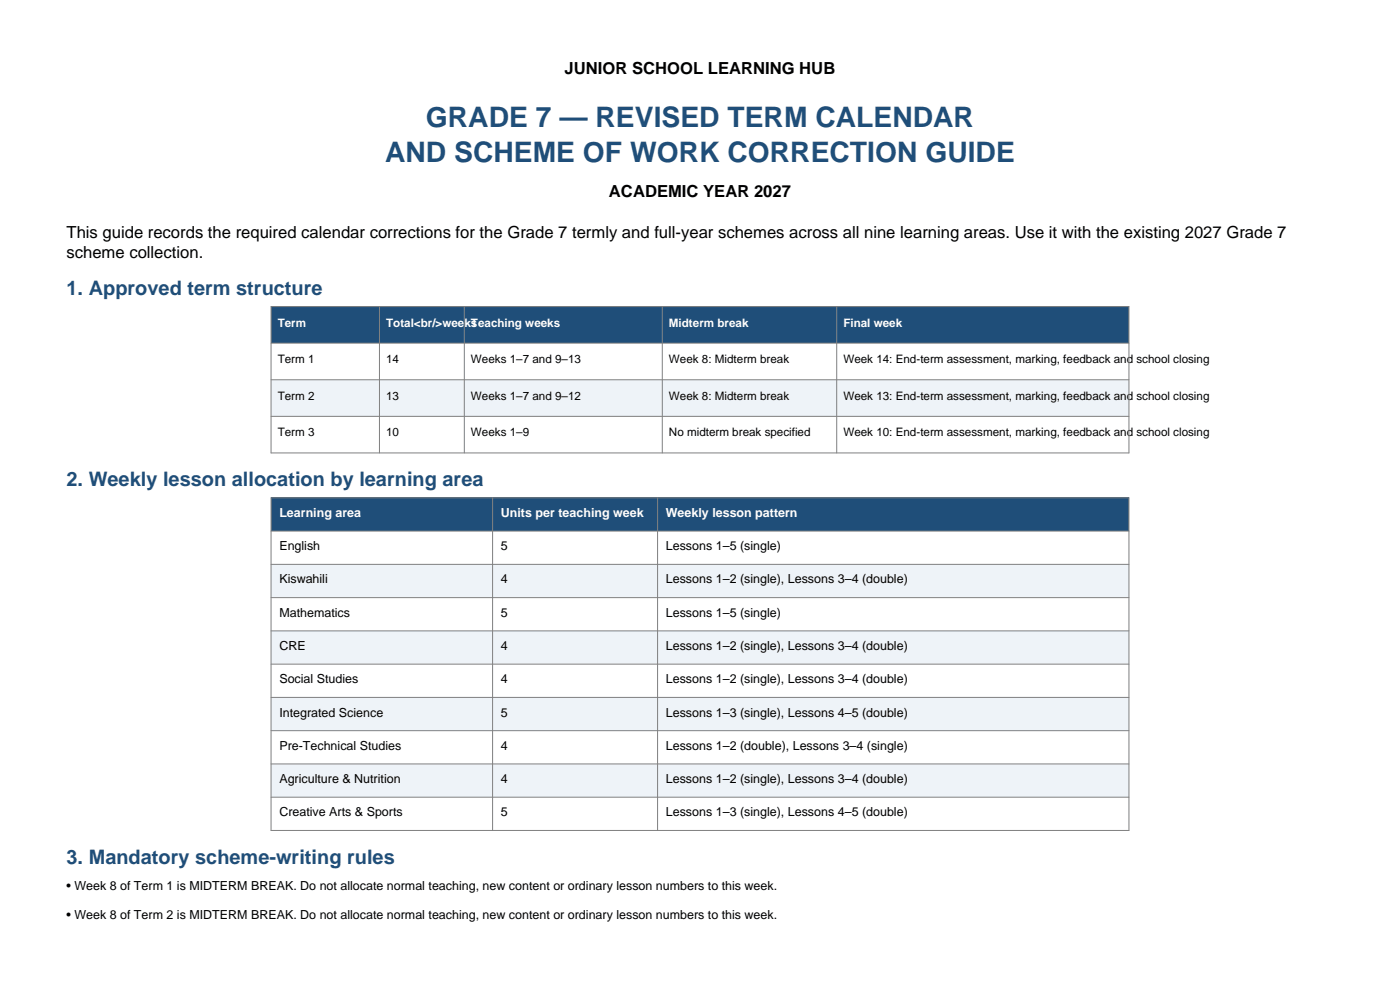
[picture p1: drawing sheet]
<svg xmlns="http://www.w3.org/2000/svg" width="297mm" height="210mm" viewBox="0 0 297 210" stroke-linecap="round" stroke-linejoin="round" font-family="sans-serif">
<defs><g id="words">
<g font-size="6" fill="#1f4e79">
<text x="90.4" y="26.9">GRADE 7 — REVISED TERM CALENDAR</text>
<text x="81.7" y="34.3">AND SCHEME OF WORK CORRECTION GUIDE</text>
</g>
<g font-size="4.2" fill="#1f4e79">
<text x="14.1" y="62.6">1. Approved term structure</text>
<text x="14.1" y="103.1">2. Weekly lesson allocation by learning area</text>
<text x="14.1" y="183.2">3. Mandatory scheme-writing rules</text>
</g>
<g font-size="3.5">
<text x="119.8" y="15.6">JUNIOR SCHOOL LEARNING HUB</text>
<text x="129.2" y="41.8">ACADEMIC YEAR 2027</text>
<text x="14.1" y="50.6">This guide records the required calendar corrections for the Grade 7 termly and full-year schemes across all nine learning areas. Use it with the existing 2027 Grade 7</text>
<text x="14.1" y="54.8">scheme collection.</text>
</g>
<g font-size="2.6" fill="#fff">
<text x="59.3" y="109.7">Learning area</text>
<text x="106.3" y="109.7">Units per teaching week</text>
<text x="141.3" y="109.7">Weekly lesson pattern</text>
</g>
<g font-size="2.6">
<text x="59.3" y="116.7">English</text>
<text x="106.3" y="116.7">5</text>
<text x="141.3" y="116.7">Lessons 1–5 (single)</text>
<text x="59.3" y="123.8">Kiswahili</text>
<text x="106.3" y="123.8">4</text>
<text x="141.3" y="123.8">Lessons 1–2 (single), Lessons 3–4 (double)</text>
<text x="59.3" y="130.8">Mathematics</text>
<text x="106.3" y="130.8">5</text>
<text x="141.3" y="130.8">Lessons 1–5 (single)</text>
<text x="59.3" y="137.9">CRE</text>
<text x="106.3" y="137.9">4</text>
<text x="141.3" y="137.9">Lessons 1–2 (single), Lessons 3–4 (double)</text>
<text x="59.3" y="144.9">Social Studies</text>
<text x="106.3" y="144.9">4</text>
<text x="141.3" y="144.9">Lessons 1–2 (single), Lessons 3–4 (double)</text>
<text x="59.3" y="152">Integrated Science</text>
<text x="106.3" y="152">5</text>
<text x="141.3" y="152">Lessons 1–3 (single), Lessons 4–5 (double)</text>
<text x="59.3" y="159">Pre-Technical Studies</text>
<text x="106.3" y="159">4</text>
<text x="141.3" y="159">Lessons 1–2 (double), Lessons 3–4 (single)</text>
<text x="59.3" y="166.1">Agriculture &amp; Nutrition</text>
<text x="106.3" y="166.1">4</text>
<text x="141.3" y="166.1">Lessons 1–2 (single), Lessons 3–4 (double)</text>
<text x="59.3" y="173.2">Creative Arts &amp; Sports</text>
<text x="106.3" y="173.2">5</text>
<text x="141.3" y="173.2">Lessons 1–3 (single), Lessons 4–5 (double)</text>
<text x="14.1" y="188.7">• Week 8 of Term 1 is MIDTERM BREAK. Do not allocate normal teaching, new content or ordinary lesson numbers to this week.</text>
<text x="14.1" y="195">• Week 8 of Term 2 is MIDTERM BREAK. Do not allocate normal teaching, new content or ordinary lesson numbers to this week.</text>
</g>
<g font-size="2.5" fill="#fff">
<text x="58.9" y="69.3">Term</text>
<text x="81.9" y="69.3">Total&lt;br/&gt;weeks</text>
<text x="99.9" y="69.3">Teaching weeks</text>
<text x="141.9" y="69.3">Midterm break</text>
<text x="178.9" y="69.3">Final week</text>
</g>
<g font-size="2.5">
<text x="58.9" y="77">Term 1</text>
<text x="81.9" y="77">14</text>
<text x="99.9" y="77">Weeks 1–7 and 9–13</text>
<text x="141.9" y="77">Week 8: Midterm break</text>
<text x="178.9" y="77">Week 14: End-term assessment, marking, feedback and school closing</text>
<text x="58.9" y="84.8">Term 2</text>
<text x="81.9" y="84.8">13</text>
<text x="99.9" y="84.8">Weeks 1–7 and 9–12</text>
<text x="141.9" y="84.8">Week 8: Midterm break</text>
<text x="178.9" y="84.8">Week 13: End-term assessment, marking, feedback and school closing</text>
<text x="58.9" y="92.6">Term 3</text>
<text x="81.9" y="92.6">10</text>
<text x="99.9" y="92.6">Weeks 1–9</text>
<text x="141.9" y="92.6">No midterm break specified</text>
<text x="178.9" y="92.6">Week 10: End-term assessment, marking, feedback and school closing</text>
</g>
</g></defs>
<path d="M57.5 65h182v7.8h-182z" fill-rule="evenodd" fill="#1f4e79"/>
<path d="M57.5 72.8h182v7.8h-182z" fill-rule="evenodd" fill="#fff"/>
<path d="M57.5 80.6h182v7.7h-182z" fill-rule="evenodd" fill="#eef3f8"/>
<path d="M57.5 88.3h182v7.8h-182z" fill-rule="evenodd" fill="#fff"/>
<path d="M57.5 65h182v31.1h-182zM57.5 72.8h182M80.5 65v31.1M98.5 65v31.1M140.5 65v31.1M177.5 65v31.1M57.5 80.6h182M57.5 88.3h182" fill="none" stroke="#808080" stroke-width=".21"/>
<path d="M57.5 105.6h182v7.1h-182z" fill-rule="evenodd" fill="#1f4e79"/>
<path d="M57.5 112.7h182v7h-182z" fill-rule="evenodd" fill="#fff"/>
<path d="M57.5 119.7h182v7.1h-182z" fill-rule="evenodd" fill="#eef3f8"/>
<path d="M57.5 126.8h182v7h-182z" fill-rule="evenodd" fill="#fff"/>
<path d="M57.5 133.8h182v7.1h-182z" fill-rule="evenodd" fill="#eef3f8"/>
<path d="M57.5 140.9h182v7h-182z" fill-rule="evenodd" fill="#fff"/>
<path d="M57.5 147.9h182v7.1h-182z" fill-rule="evenodd" fill="#eef3f8"/>
<path d="M57.5 155h182v7h-182z" fill-rule="evenodd" fill="#fff"/>
<path d="M57.5 162h182v7.1h-182z" fill-rule="evenodd" fill="#eef3f8"/>
<path d="M57.5 169.1h182v7.1h-182z" fill-rule="evenodd" fill="#fff"/>
<path d="M57.5 105.6h182v70.6h-182zM57.5 112.7h182M57.5 119.7h182M104.5 105.6v70.6M139.5 105.6v70.6M57.5 126.8h182M57.5 133.8h182M57.5 140.9h182M57.5 147.9h182M57.5 155h182M57.5 162h182M57.5 169.1h182" fill="none" stroke="#808080" stroke-width=".21"/>
<use href="#words"/>
</svg>
